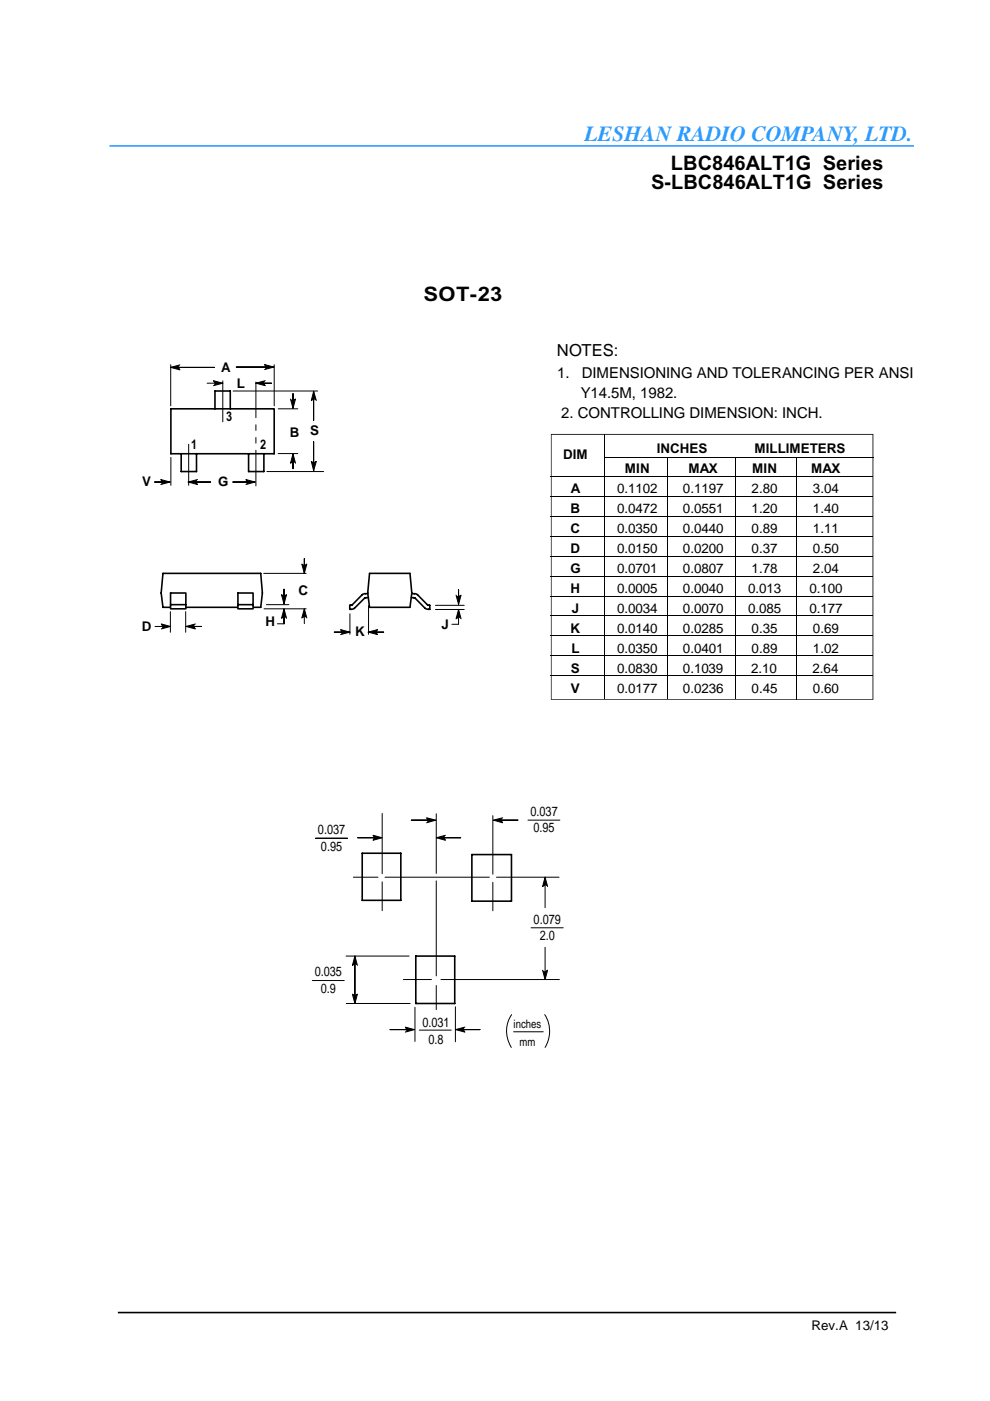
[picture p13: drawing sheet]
<svg xmlns="http://www.w3.org/2000/svg" width="210mm" height="297mm" viewBox="0 0 210 297" stroke-linecap="round" stroke-linejoin="round" font-family="sans-serif">
<defs><g id="words">
<text font-size="4.6" fill="#2b9cff" x="124" y="29.8">LESHAN RADIO COMPANY, LTD.</text>
<g font-size="4.2">
<text x="142.3" y="35.9">LBC846ALT1G Series</text>
<text x="138" y="40.2">S-LBC846ALT1G Series</text>
<text x="89.8" y="63.9">SOT-23</text>
</g>
<text font-size="3.5" x="118.1" y="75.6">NOTES:</text>
<g font-size="3.2">
<text x="118.1" y="80.2">1.</text>
<text x="123.4" y="80.2">DIMENSIONING AND TOLERANCING PER ANSI</text>
<text x="119" y="88.7">2. CONTROLLING DIMENSION: INCH.</text>
<text x="123.1" y="84.4">Y14.5M, 1982.</text>
</g>
<g font-size="2.8">
<text x="46.9" y="78.8">A</text>
<text x="50.2" y="82.2">L</text>
<text x="47.9" y="89.4">3</text>
<text x="40.5" y="95.2">1</text>
<text x="55.2" y="95.2">2</text>
<text x="61.5" y="92.7">B</text>
<text x="65.8" y="92.2">S</text>
<text x="119.4" y="97.3">DIM</text>
<text x="132.5" y="100.3">MIN</text>
<text x="139.3" y="96.1">INCHES</text>
<text x="146" y="100.3">MAX</text>
<text x="159.5" y="100.3">MIN</text>
<text x="160" y="96.1">MILLIMETERS</text>
<text x="172" y="100.3">MAX</text>
<text x="30.1" y="103.1">V</text>
<text x="46.3" y="103.1">G</text>
<text x="121.1" y="104.6">A</text>
<text x="130.8" y="104.6">0.1102</text>
<text x="144.8" y="104.6">0.1197</text>
<text x="159.4" y="104.6">2.80</text>
<text x="172.4" y="104.6">3.04</text>
<text x="121" y="108.8">B</text>
<text x="121" y="113">C</text>
<text x="130.8" y="108.8">0.0472</text>
<text x="130.8" y="113">0.0350</text>
<text x="144.8" y="108.8">0.0551</text>
<text x="144.8" y="113">0.0440</text>
<text x="159.4" y="108.8">1.20</text>
<text x="159.4" y="113">0.89</text>
<text x="172.4" y="108.8">1.40</text>
<text x="172.4" y="113">1.11</text>
<text x="121" y="117.2">D</text>
<text x="130.8" y="117.2">0.0150</text>
<text x="144.8" y="117.2">0.0200</text>
<text x="159.4" y="117.2">0.37</text>
<text x="172.4" y="117.2">0.50</text>
<text x="120.9" y="121.5">G</text>
<text x="121" y="125.7">H</text>
<text x="130.8" y="121.5">0.0701</text>
<text x="130.8" y="125.7">0.0005</text>
<text x="144.8" y="125.7">0.0040</text>
<text x="144.8" y="121.5">0.0807</text>
<text x="158.6" y="125.7">0.013</text>
<text x="159.4" y="121.5">1.78</text>
<text x="171.6" y="125.7">0.100</text>
<text x="172.4" y="121.5">2.04</text>
<text x="63.3" y="126.1">C</text>
<text x="121.2" y="129.9">J</text>
<text x="130.8" y="129.9">0.0034</text>
<text x="144.8" y="129.9">0.0070</text>
<text x="158.6" y="129.9">0.085</text>
<text x="171.6" y="129.9">0.177</text>
<text x="30.1" y="133.9">D</text>
<text x="56.3" y="132.8">H</text>
<text x="75.3" y="134.8">K</text>
<text x="93.6" y="133.3">J</text>
<text x="121" y="134.2">K</text>
<text x="130.8" y="134.2">0.0140</text>
<text x="144.8" y="134.2">0.0285</text>
<text x="159.4" y="134.2">0.35</text>
<text x="172.4" y="134.2">0.69</text>
<text x="121.1" y="142.6">S</text>
<text x="121.1" y="138.4">L</text>
<text x="130.8" y="138.4">0.0350</text>
<text x="130.8" y="142.6">0.0830</text>
<text x="144.8" y="138.4">0.0401</text>
<text x="144.8" y="142.6">0.1039</text>
<text x="159.2" y="142.6">2.10</text>
<text x="159.4" y="138.4">0.89</text>
<text x="172.2" y="142.6">2.64</text>
<text x="172.4" y="138.4">1.02</text>
<text x="121.1" y="146.9">V</text>
<text x="130.8" y="146.9">0.0177</text>
<text x="144.8" y="146.9">0.0236</text>
<text x="159.4" y="146.9">0.45</text>
<text x="172.4" y="146.9">0.60</text>
<text x="112.5" y="173">0.037</text>
<text x="67.4" y="176.8">0.037</text>
<text x="113.1" y="176.5">0.95</text>
<text x="68.1" y="180.3">0.95</text>
<text x="113.1" y="195.8">0.079</text>
<text x="114.4" y="199.3">2.0</text>
<text x="66.7" y="207">0.035</text>
<text x="68" y="210.5">0.9</text>
<text x="89.6" y="217.8">0.031</text>
<text x="90.8" y="221.3">0.8</text>
<text x="172.1" y="281.9">Rev.A 13/13</text>
</g>
<g font-size="2.5">
<text x="108.9" y="217.9">inches</text>
<text x="110.2" y="221.8">mm</text>
</g>
</g></defs>
<path d="M36.2 86.7h21.9v9.5h-21.9zM38.4 96.2v3.8h3.3v-3.8M45.6 86.7v-3.8h3.2v3.8M52.7 96.2v3.8h3.3v-3.8M34.6 121.6h20.7l.3 4.1-.3 3.1h-20.7l-.4-3.1zM78.4 121.6l-.4 4.1 .4 3.1M86.9 121.6l.4 4.1-.4 3.1M25 278.3h165" fill="none" stroke="#000" stroke-width=".34"/>
<path d="M23.2 30.9h170.6" fill="none" stroke="#2b9cff" stroke-width=".34"/>
<path d="M36.2 128.2h3.2zM36.2 125.7h3.2v3.4h-3.2z" fill-rule="evenodd" fill="#fff"/>
<path d="M36.2 125.7h3.2v3.4h-3.2zM36.2 128.2h3.2" fill="none" stroke="#000" stroke-width=".34"/>
<path d="M50.4 128.2h3.3zM50.4 125.7h3.3v3.4h-3.3z" fill-rule="evenodd" fill="#fff"/>
<path d="M50.4 125.7h3.3v3.4h-3.3zM50.4 128.2h3.3M78 125.9h-.8l-.4 .2-2.1 2.1-.5 .1v.9l.9-.2 2.2-2.2 .8-.1M78.4 121.6h8.5M78.4 128.8h8.5M87.3 125.9h.8l.4 .2 2.1 2.1 .5 .1v.9l-1-.2-2.1-2.2-.8-.1M76.8 180.9h8.2v10h-8.2zM100 181.2h8.4v9.9h-8.4zM88.2 202.7h8.2v10.1h-8.2z" fill="none" stroke="#000" stroke-width=".34"/>
<g fill="none" stroke="#000" stroke-width=".21">
<path d="M36.2 77.9h9.3h-9.3M36.2 77.3v8.7M38.1 77.4l-1.9 .5 1.9 .5-.2-.5M56.4 77.8l-.3-.5 2 .5-2 .6M58.1 77.8h-8h8M58.1 77.3v8.7M36.2 97v5.9M43.9 81.2h3.3M45.6 81.2l-.3-.5 1.9 .5-1.9 .6M49.4 82.9h17.9M54.3 81.2h3.3h-3.3M56.2 80.7l-1.9 .5 1.9 .6-.3-.6"/>
<path d="M56.6 100h12M59 86.7h4.1M59 96.2h4.1M61.6 84.6l.5 2 .6-2-.6 .3M62.1 96.2v3.2v-3.2M62.1 97.9l-.5 .3 .5-2 .6 2M62.1 86.6v-3.2v3.2M66 97.8l.5 .3 .6-.3-.6 2zM66.5 83v6.1v-6.1M66.5 84.6l-.5 .3 .5-1.9 .6 1.9M66.5 99.8v-6.1v6.1M34.4 102.2l-.3-.5 2 .5-2 .5"/>
<path d="M36.1 102.2h-3.3h3.3M39.9 102.2h4.8h-4.8M41.9 101.7l-2 .5 2 .5-.3-.5M52.4 102.2l-.3-.5 2 .5-2 .5M54.1 102.2h-4.7h4.7M64 119.6l.5 .3 .6-.3-.6 2zM32.9 132.8h3.3M34.5 132.8l-.3-.5 2 .5-2 .5M36.1 129.7v4.4M39.4 129.7v4.4M39.4 132.8h3.4h-3.4M41.4 132.3l-2 .5 2 .5-.3-.5"/>
<path d="M55.9 121.6h9M56 129.1h8.9M56.5 128.2h4.7M58.8 132.3h1.4M59.7 126.1l.5 .3 .5-.3-.5 2zM60.2 129.1v3.2v-3.2M60.2 130.8l-.5 .3 .5-2 .5 2M60.2 128.1v-3.2v3.2M64.5 130.7l-.5 .3 .5-1.9 .6 1.9M64.5 121.6v-3.2v3.2M64.5 129.1v3.1M72.5 134l-.3-.5 2 .5-2 .5"/>
<path d="M74.2 134h-3.3h3.3M74.2 130.1v4.4M78.1 134h3.3h-3.3M78.1 134l1.9-.5-.3 .5 .3 .5zM78.1 128.4v6.1M92.3 128.3h6.1M92.3 129.2h6.1M96.7 126.2l.5 1.9 .6-1.9-.6 .3M97.2 130.9l-.5 .3 .5-2 .6 2M97.2 128.1v-3.1v3.1M97.2 129.2v3.2h-1.4M66.9 177.7h6.8h-6.8"/>
<path d="M79.1 177.1l1.9 .5-1.9 .6 .3-.6zM80.4 177.6h-4.6h4.6M81 172.5v12.7M90.7 173.9l-.2-.5 1.9 .5-1.9 .5M91.8 173.9h-4.6h4.6M92.5 172.5v12.7M93.2 177.6h4.5h-4.5M94.4 177.1l-1.9 .5 1.9 .6-.2-.6M104.5 172.9v12.4M105.3 173.9h4.5h-4.5M106.6 173.4l-2 .5 2 .5-.3-.5M111.9 173.9h6.8"/>
<path d="M74.9 186h5.3M81 187v6.1M81.6 186h22.2M92.5 186.8v20.1M104.5 187.1v6M105.3 186h13.2M115.6 187.6l-.6 .4 .6-2 .5 2M115.6 186v21.7M73.4 202.7h13.3M73.4 212.8h13.6M74.7 210.8l.5 .3 .6-.3-.6 2zM75.2 212.8v-10.1v10.1"/>
<path d="M75.2 204.4l-.5 .3 .5-2 .6 2M85.5 207.7h6M86.2 218.3l-.3-.5 2 .5-2 .5M87.2 218.3h-4.5h4.5M88 213.6v7.2M92.5 209v5.1M93.5 207.7h25.1M96.6 213.5v7.4M97.3 218.3h4.5h-4.5M98.6 217.8l-2 .5 2 .5-.4-.5M108.5 215.1a6.3 6.3 0 0 0-.1 7M108.9 218.8h6.3"/>
<path d="M115 205.7l.6 2 .5-2-.5 .3M115.5 215.1a6.6 6.6 0 0 1 .1 7"/>
</g>
<g fill="#000">
<path d="M36.2 77.9l1.9-.5-.2 .5 .2 .5z" fill-rule="evenodd"/>
<path d="M56.1 77.3l2 .5-2 .6 .3-.6z" fill-rule="evenodd"/>
<path d="M45.3 80.7l1.9 .5-1.9 .6 .3-.6z" fill-rule="evenodd"/>
<path d="M54.3 81.2l1.9-.5-.3 .5 .3 .6z" fill-rule="evenodd"/>
<path d="M62.1 96.2l.6 2-.6-.3-.5 .3z" fill-rule="evenodd"/>
<path d="M61.6 84.6l.5 .3 .6-.3-.6 2z" fill-rule="evenodd"/>
<path d="M66.5 83l.6 1.9-.6-.3-.5 .3z" fill-rule="evenodd"/>
<path d="M66 97.8l.5 .3 .6-.3-.6 2z" fill-rule="evenodd"/>
<path d="M34.1 101.7l2 .5-2 .5 .3-.5z" fill-rule="evenodd"/>
<path d="M39.9 102.2l2-.5-.3 .5 .3 .5z" fill-rule="evenodd"/>
<path d="M52.1 101.7l2 .5-2 .5 .3-.5z" fill-rule="evenodd"/>
<path d="M64 119.6l.5 .3 .6-.3-.6 2z" fill-rule="evenodd"/>
<path d="M34.2 132.3l2 .5-2 .5 .3-.5z" fill-rule="evenodd"/>
<path d="M39.4 132.8l2-.5-.3 .5 .3 .5z" fill-rule="evenodd"/>
<path d="M60.2 129.1l.5 2-.5-.3-.5 .3z" fill-rule="evenodd"/>
<path d="M59.7 126.1l.5 .3 .5-.3-.5 2z" fill-rule="evenodd"/>
<path d="M64.5 129.1l.6 1.9-.6-.3-.5 .3z" fill-rule="evenodd"/>
<path d="M72.2 133.5l2 .5-2 .5 .3-.5z" fill-rule="evenodd"/>
<path d="M78.1 134l1.9-.5-.3 .5 .3 .5z" fill-rule="evenodd"/>
<path d="M97.2 129.2l.6 2-.6-.3-.5 .3z" fill-rule="evenodd"/>
<path d="M96.7 126.2l.5 .3 .6-.3-.6 1.9z" fill-rule="evenodd"/>
<path d="M79.1 177.1l1.9 .5-1.9 .6 .3-.6z" fill-rule="evenodd"/>
<path d="M90.5 173.4l1.9 .5-1.9 .5 .2-.5z" fill-rule="evenodd"/>
<path d="M92.5 177.6l1.9-.5-.2 .5 .2 .6z" fill-rule="evenodd"/>
<path d="M104.6 173.9l2-.5-.3 .5 .3 .5z" fill-rule="evenodd"/>
<path d="M115.6 186l.5 2-.5-.4-.6 .4z" fill-rule="evenodd"/>
<path d="M74.7 210.8l.5 .3 .6-.3-.6 2z" fill-rule="evenodd"/>
<path d="M75.2 202.7l.6 2-.6-.3-.5 .3z" fill-rule="evenodd"/>
<path d="M85.9 217.8l2 .5-2 .5 .3-.5z" fill-rule="evenodd"/>
<path d="M96.6 218.3l2-.5-.4 .5 .4 .5z" fill-rule="evenodd"/>
<path d="M115 205.7l.6 .3 .5-.3-.5 2z" fill-rule="evenodd"/>
</g>
<path d="M40 94.2v8.7M47.2 80.8v8.6" fill="none" stroke="#000" stroke-width=".21" stroke-dasharray="8.7 1.7 1.4 1.7 1.4 1.7"/>
<path d="M54.3 81v22.1" fill="none" stroke="#000" stroke-width=".21" stroke-dasharray="7.6 1.5 1.2 1.5 1.2 1.5"/>
<path d="M110.9 192.7h9.9v8.1h-9.9z" fill="#fff"/>
<g fill="none" stroke="#000" stroke-width=".21">
<path d="M128.1 96.9h57M128.1 92v56M141.5 96.9v51.3M155.9 96.9v51.3M168.9 96.9v51.3M116.8 101h68.3M116.8 105.2h68.3M116.8 109.4h68.3M116.8 113.7h68.3M116.8 117.9h68.3M116.8 122.1h68.3M116.8 126.4h68.3"/>
<path d="M116.8 130.6h68.3M116.8 134.8h68.3M116.8 139.1h68.3M116.8 143.3h68.3M112.6 196.7h6.8M66.2 207.9h6.8M88.9 218.4h6.8"/>
</g>
<path d="M116.8 92h68.4v56.4h-68.4v-56.4l.1 56.2h68.1v-56h-68.1v56z" fill-rule="evenodd" fill="#000"/>
<use href="#words"/>
</svg>
